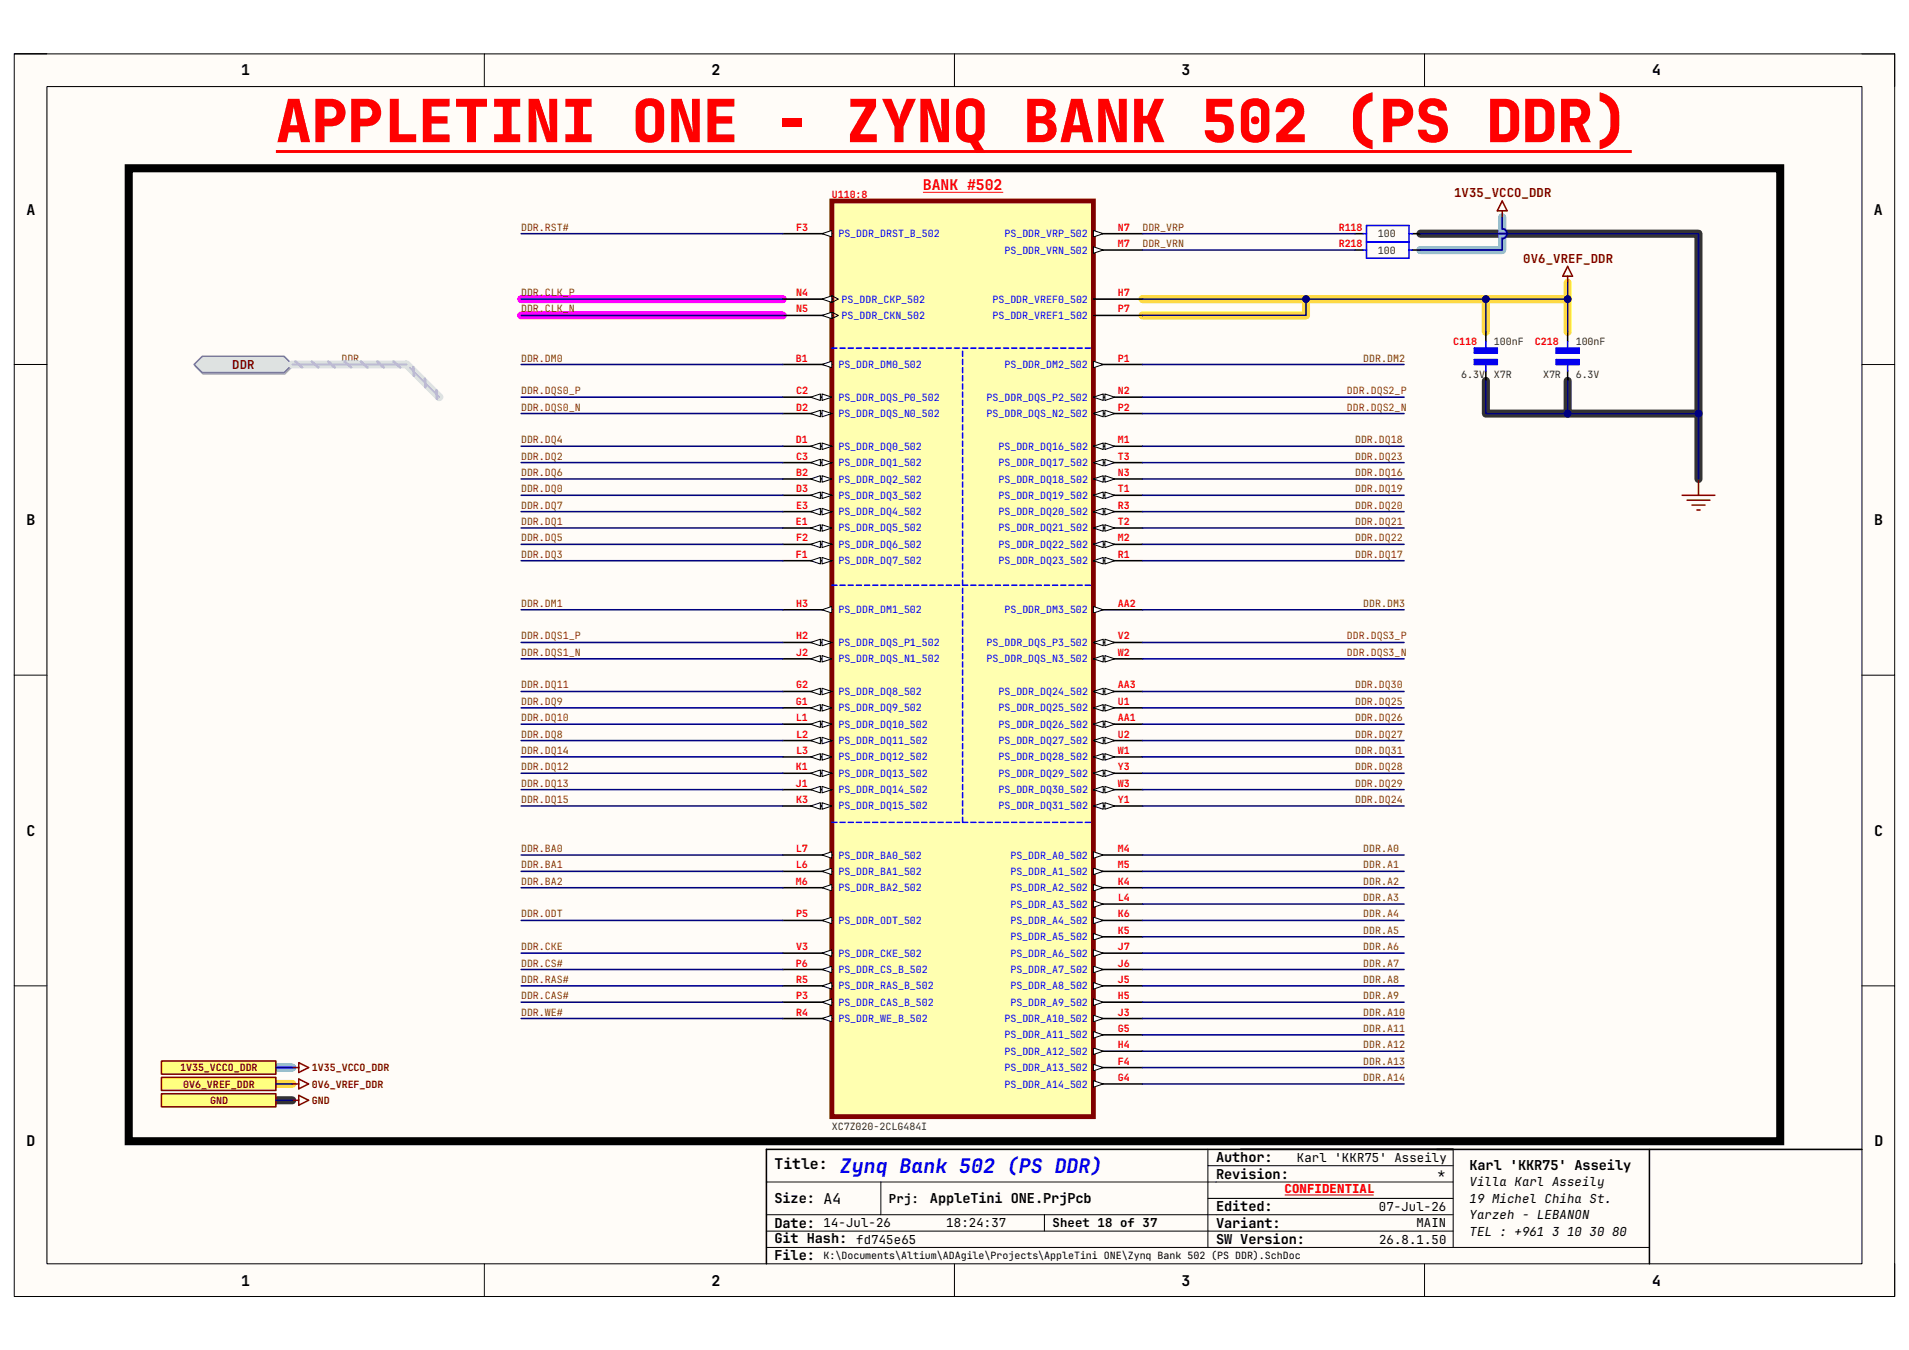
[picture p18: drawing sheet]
<svg xmlns="http://www.w3.org/2000/svg" width="420mm" height="297mm" viewBox="0 0 420 297" stroke-linecap="round" stroke-linejoin="round" font-family="sans-serif">
<defs><g id="words">
<text font-size="13.1" fill="#f00" x="60.7" y="31.3">APPLETINI ONE - ZYNQ BANK 502 (PS DDR)</text>
<text font-size="4.4" fill="#00f" x="184.8" y="258">Zynq Bank 502 (PS DDR)</text>
<g font-size="3.3">
<text x="53" y="16.6">1</text>
<text x="156.5" y="16.6">2</text>
<text x="260" y="16.6">3</text>
<text x="363.5" y="16.6">4</text>
<text x="5.8" y="47.2">A</text>
<text x="412.3" y="47.2">A</text>
<text x="5.8" y="115.5">B</text>
<text x="412.3" y="115.5">B</text>
<text x="5.8" y="183.9">C</text>
<text x="412.3" y="183.9">C</text>
<text x="5.8" y="252.2">D</text>
<text x="170.4" y="257.3">Title:</text>
<text x="412.4" y="252.2">D</text>
<text x="53" y="282.8">1</text>
<text x="156.5" y="282.8">2</text>
<text x="260" y="282.8">3</text>
<text x="363.5" y="282.8">4</text>
</g>
<text font-size="3.3" fill="#f00" x="203" y="41.8">BANK #502</text>
<g font-size="3">
<text x="267.5" y="255.7">Author:</text>
<text x="323.3" y="257.3">Karl 'KKR75' Asseily</text>
<text x="267.5" y="259.3">Revision:</text>
<text x="170.4" y="264.7">Size: A4</text>
<text x="204.6" y="264.7">AppleTini ONE.PrjPcb</text>
<text x="267.5" y="266.5">Edited:</text>
<text x="170.4" y="270.1">Date: 14-Jul-26</text>
<text x="170.4" y="273.6">Git Hash:</text>
<text x="267.5" y="273.7">SW Version:</text>
<text x="267.5" y="270.1">Variant:</text>
<text x="170.4" y="277.2">File:</text>
</g>
<g font-size="2.7" fill="#800000">
<text x="319.9" y="43.4">1V35_VCCO_DDR</text>
<text x="335.1" y="57.8">0V6_VREF_DDR</text>
<text x="51.1" y="81.2">DDR</text>
</g>
<g font-size="2.7">
<text x="285.3" y="255.7">Karl 'KKR75' Asseily</text>
<text x="316.4" y="259.2">*</text>
<text x="323.3" y="261">Villa Karl Asseily</text>
<text x="195.6" y="264.6">Prj:</text>
<text x="303.4" y="266.4">07-Jul-26</text>
<text x="323.3" y="264.6">19 Michel Chiha St.</text>
<text x="323.3" y="268.2">Yarzeh - LEBANON</text>
<text x="188.4" y="273.6">fd745e65</text>
<text x="208.2" y="270">18:24:37</text>
<text x="231.6" y="270">Sheet 18 of 37</text>
<text x="303.4" y="273.6">26.8.1.50</text>
<text x="311.6" y="270">MAIN</text>
<text x="323.3" y="271.8">TEL : +961 3 10 30 80</text>
</g>
<text font-size="2.7" fill="#f00" x="282.6" y="262.5">CONFIDENTIAL</text>
<g font-size="2.2" fill="#f00">
<text x="183" y="43.6">U110:8</text>
<text x="175.1" y="50.8">F3</text>
<text x="246" y="50.8">N7</text>
<text x="294.5" y="50.8">R118</text>
<text x="246" y="54.4">M7</text>
<text x="294.5" y="54.4">R218</text>
<text x="175.2" y="65.2">N4</text>
<text x="246" y="65.2">H7</text>
<text x="175.1" y="68.7">N5</text>
<text x="246" y="68.7">P7</text>
<text x="319.7" y="75.9">C118</text>
<text x="337.7" y="75.9">C218</text>
<text x="175.1" y="79.5">B1</text>
<text x="246" y="79.5">P1</text>
<text x="175.1" y="86.7">C2</text>
<text x="246" y="86.7">N2</text>
<text x="175.1" y="90.3">D2</text>
<text x="246" y="90.3">P2</text>
<text x="175.1" y="97.5">D1</text>
<text x="175.1" y="101.1">C3</text>
<text x="246" y="97.5">M1</text>
<text x="246" y="101.1">T3</text>
<text x="175.1" y="104.7">B2</text>
<text x="246" y="104.7">N3</text>
<text x="175.1" y="108.3">D3</text>
<text x="175.1" y="111.9">E3</text>
<text x="246" y="108.3">T1</text>
<text x="246" y="111.9">R3</text>
<text x="175.1" y="115.5">E1</text>
<text x="175.1" y="119.1">F2</text>
<text x="246" y="115.5">T2</text>
<text x="246" y="119.1">M2</text>
<text x="175.1" y="122.7">F1</text>
<text x="246" y="122.7">R1</text>
<text x="175.1" y="133.5">H3</text>
<text x="246" y="133.5">AA2</text>
<text x="175.1" y="140.7">H2</text>
<text x="246" y="140.7">V2</text>
<text x="175.1" y="144.3">J2</text>
<text x="246" y="144.3">W2</text>
<text x="175.1" y="155.1">G1</text>
<text x="175.1" y="151.5">G2</text>
<text x="246" y="151.5">AA3</text>
<text x="246" y="155.1">U1</text>
<text x="175.1" y="158.7">L1</text>
<text x="246" y="158.7">AA1</text>
<text x="175.1" y="162.3">L2</text>
<text x="175.1" y="165.9">L3</text>
<text x="246" y="162.3">U2</text>
<text x="246" y="165.9">W1</text>
<text x="175.1" y="173.1">J1</text>
<text x="175.1" y="169.5">K1</text>
<text x="246" y="169.5">Y3</text>
<text x="246" y="173.1">W3</text>
<text x="175.1" y="176.7">K3</text>
<text x="246" y="176.7">Y1</text>
<text x="175.1" y="187.5">L7</text>
<text x="175.1" y="191.1">L6</text>
<text x="246" y="187.5">M4</text>
<text x="246" y="191.1">M5</text>
<text x="175.1" y="194.6">M6</text>
<text x="246" y="194.6">K4</text>
<text x="175.1" y="201.8">P5</text>
<text x="246" y="198.2">L4</text>
<text x="246" y="201.8">K6</text>
<text x="175.1" y="209">V3</text>
<text x="246" y="205.4">K5</text>
<text x="246" y="209">J7</text>
<text x="175.1" y="212.6">P6</text>
<text x="246" y="212.6">J6</text>
<text x="175.1" y="216.2">R5</text>
<text x="175.1" y="219.8">P3</text>
<text x="246" y="216.2">J5</text>
<text x="246" y="219.8">H5</text>
<text x="175.2" y="223.4">R4</text>
<text x="246" y="223.4">J3</text>
<text x="246" y="227">G5</text>
<text x="246" y="230.6">H4</text>
<text x="246" y="234.2">F4</text>
<text x="246" y="237.8">G4</text>
</g>
<g font-size="2.2" fill="#783f04">
<text x="114.6" y="50.8">DDR.RST#</text>
<text x="251.3" y="50.8">DDR_VRP</text>
<text x="251.3" y="54.4">DDR_VRN</text>
<text x="114.6" y="65.2">DDR.CLK_P</text>
<text x="114.6" y="68.7">DDR.CLK_N</text>
<text x="75.1" y="79.5">DDR</text>
<text x="114.6" y="79.5">DDR.DM0</text>
<text x="299.9" y="79.5">DDR.DM2</text>
<text x="114.6" y="86.7">DDR.DQS0_P</text>
<text x="296.3" y="86.7">DDR.DQS2_P</text>
<text x="114.6" y="90.3">DDR.DQS0_N</text>
<text x="296.3" y="90.3">DDR.DQS2_N</text>
<text x="114.6" y="101.1">DDR.DQ2</text>
<text x="114.6" y="97.5">DDR.DQ4</text>
<text x="298.1" y="97.5">DDR.DQ18</text>
<text x="298.1" y="101.1">DDR.DQ23</text>
<text x="114.6" y="104.7">DDR.DQ6</text>
<text x="298.1" y="104.7">DDR.DQ16</text>
<text x="114.6" y="108.3">DDR.DQ0</text>
<text x="114.6" y="111.9">DDR.DQ7</text>
<text x="298.1" y="108.3">DDR.DQ19</text>
<text x="298.1" y="111.9">DDR.DQ20</text>
<text x="114.6" y="115.5">DDR.DQ1</text>
<text x="114.6" y="119.1">DDR.DQ5</text>
<text x="298.1" y="115.5">DDR.DQ21</text>
<text x="298.1" y="119.1">DDR.DQ22</text>
<text x="114.6" y="122.7">DDR.DQ3</text>
<text x="298.1" y="122.7">DDR.DQ17</text>
<text x="114.6" y="133.5">DDR.DM1</text>
<text x="299.9" y="133.5">DDR.DM3</text>
<text x="114.6" y="140.7">DDR.DQS1_P</text>
<text x="296.3" y="140.7">DDR.DQS3_P</text>
<text x="114.6" y="144.3">DDR.DQS1_N</text>
<text x="296.3" y="144.3">DDR.DQS3_N</text>
<text x="114.6" y="155.1">DDR.DQ9</text>
<text x="114.6" y="151.5">DDR.DQ11</text>
<text x="298.1" y="155.1">DDR.DQ25</text>
<text x="298.1" y="151.5">DDR.DQ30</text>
<text x="114.6" y="158.7">DDR.DQ10</text>
<text x="298.1" y="158.7">DDR.DQ26</text>
<text x="114.6" y="162.3">DDR.DQ8</text>
<text x="114.6" y="165.9">DDR.DQ14</text>
<text x="298.1" y="162.3">DDR.DQ27</text>
<text x="298.1" y="165.9">DDR.DQ31</text>
<text x="114.6" y="169.5">DDR.DQ12</text>
<text x="114.6" y="173.1">DDR.DQ13</text>
<text x="298.1" y="169.5">DDR.DQ28</text>
<text x="298.1" y="173.1">DDR.DQ29</text>
<text x="114.6" y="176.7">DDR.DQ15</text>
<text x="298.1" y="176.7">DDR.DQ24</text>
<text x="114.6" y="187.5">DDR.BA0</text>
<text x="114.6" y="191.1">DDR.BA1</text>
<text x="299.9" y="187.5">DDR.A0</text>
<text x="299.9" y="191.1">DDR.A1</text>
<text x="114.6" y="194.6">DDR.BA2</text>
<text x="299.9" y="194.6">DDR.A2</text>
<text x="114.6" y="201.8">DDR.ODT</text>
<text x="299.9" y="198.2">DDR.A3</text>
<text x="299.9" y="201.8">DDR.A4</text>
<text x="114.6" y="209">DDR.CKE</text>
<text x="299.9" y="205.4">DDR.A5</text>
<text x="299.9" y="209">DDR.A6</text>
<text x="114.6" y="212.6">DDR.CS#</text>
<text x="299.9" y="212.6">DDR.A7</text>
<text x="114.6" y="216.2">DDR.RAS#</text>
<text x="114.6" y="219.8">DDR.CAS#</text>
<text x="299.9" y="216.2">DDR.A8</text>
<text x="299.9" y="219.8">DDR.A9</text>
<text x="114.6" y="223.4">DDR.WE#</text>
<text x="299.9" y="223.4">DDR.A10</text>
<text x="299.9" y="227">DDR.A11</text>
<text x="299.9" y="230.6">DDR.A12</text>
<text x="299.9" y="234.2">DDR.A13</text>
<text x="299.9" y="237.8">DDR.A14</text>
</g>
<g font-size="2.2" fill="#00f">
<text x="184.4" y="52.2">PS_DDR_DRST_B_502</text>
<text x="221" y="52.2">PS_DDR_VRP_502</text>
<text x="221" y="55.8">PS_DDR_VRN_502</text>
<text x="185.2" y="66.6">PS_DDR_CKP_502</text>
<text x="185.2" y="70.2">PS_DDR_CKN_502</text>
<text x="218.4" y="66.6">PS_DDR_VREF0_502</text>
<text x="218.4" y="70.2">PS_DDR_VREF1_502</text>
<text x="184.4" y="81">PS_DDR_DM0_502</text>
<text x="221" y="81">PS_DDR_DM2_502</text>
<text x="184.4" y="88.2">PS_DDR_DQS_P0_502</text>
<text x="217" y="88.2">PS_DDR_DQS_P2_502</text>
<text x="184.4" y="91.8">PS_DDR_DQS_N0_502</text>
<text x="217" y="91.8">PS_DDR_DQS_N2_502</text>
<text x="184.4" y="99">PS_DDR_DQ0_502</text>
<text x="219.7" y="99">PS_DDR_DQ16_502</text>
<text x="184.4" y="102.6">PS_DDR_DQ1_502</text>
<text x="184.4" y="106.2">PS_DDR_DQ2_502</text>
<text x="219.7" y="102.6">PS_DDR_DQ17_502</text>
<text x="219.7" y="106.2">PS_DDR_DQ18_502</text>
<text x="184.4" y="109.8">PS_DDR_DQ3_502</text>
<text x="184.4" y="113.4">PS_DDR_DQ4_502</text>
<text x="219.7" y="109.8">PS_DDR_DQ19_502</text>
<text x="219.7" y="113.4">PS_DDR_DQ20_502</text>
<text x="184.4" y="116.9">PS_DDR_DQ5_502</text>
<text x="219.7" y="116.9">PS_DDR_DQ21_502</text>
<text x="184.4" y="120.5">PS_DDR_DQ6_502</text>
<text x="184.4" y="124.1">PS_DDR_DQ7_502</text>
<text x="219.7" y="120.5">PS_DDR_DQ22_502</text>
<text x="219.7" y="124.1">PS_DDR_DQ23_502</text>
<text x="184.4" y="134.9">PS_DDR_DM1_502</text>
<text x="221" y="134.9">PS_DDR_DM3_502</text>
<text x="184.4" y="142.1">PS_DDR_DQS_P1_502</text>
<text x="217" y="142.1">PS_DDR_DQS_P3_502</text>
<text x="184.4" y="145.7">PS_DDR_DQS_N1_502</text>
<text x="217" y="145.7">PS_DDR_DQS_N3_502</text>
<text x="184.4" y="152.9">PS_DDR_DQ8_502</text>
<text x="219.7" y="152.9">PS_DDR_DQ24_502</text>
<text x="184.4" y="156.5">PS_DDR_DQ9_502</text>
<text x="184.4" y="160.1">PS_DDR_DQ10_502</text>
<text x="219.7" y="156.5">PS_DDR_DQ25_502</text>
<text x="219.7" y="160.1">PS_DDR_DQ26_502</text>
<text x="184.4" y="163.7">PS_DDR_DQ11_502</text>
<text x="184.4" y="167.3">PS_DDR_DQ12_502</text>
<text x="219.7" y="163.7">PS_DDR_DQ27_502</text>
<text x="219.7" y="167.3">PS_DDR_DQ28_502</text>
<text x="184.4" y="170.9">PS_DDR_DQ13_502</text>
<text x="219.7" y="170.9">PS_DDR_DQ29_502</text>
<text x="184.4" y="174.5">PS_DDR_DQ14_502</text>
<text x="184.4" y="178.1">PS_DDR_DQ15_502</text>
<text x="219.7" y="174.5">PS_DDR_DQ30_502</text>
<text x="219.7" y="178.1">PS_DDR_DQ31_502</text>
<text x="184.4" y="188.9">PS_DDR_BA0_502</text>
<text x="222.3" y="188.9">PS_DDR_A0_502</text>
<text x="184.4" y="192.5">PS_DDR_BA1_502</text>
<text x="184.4" y="196.1">PS_DDR_BA2_502</text>
<text x="222.3" y="192.5">PS_DDR_A1_502</text>
<text x="222.3" y="196.1">PS_DDR_A2_502</text>
<text x="184.4" y="203.3">PS_DDR_ODT_502</text>
<text x="222.3" y="199.7">PS_DDR_A3_502</text>
<text x="222.3" y="203.3">PS_DDR_A4_502</text>
<text x="222.3" y="206.9">PS_DDR_A5_502</text>
<text x="184.4" y="210.5">PS_DDR_CKE_502</text>
<text x="184.4" y="214.1">PS_DDR_CS_B_502</text>
<text x="222.3" y="210.5">PS_DDR_A6_502</text>
<text x="222.3" y="214.1">PS_DDR_A7_502</text>
<text x="184.4" y="217.7">PS_DDR_RAS_B_502</text>
<text x="184.4" y="221.3">PS_DDR_CAS_B_502</text>
<text x="222.3" y="217.7">PS_DDR_A8_502</text>
<text x="222.3" y="221.3">PS_DDR_A9_502</text>
<text x="184.4" y="224.9">PS_DDR_WE_B_502</text>
<text x="221" y="224.9">PS_DDR_A10_502</text>
<text x="221" y="228.5">PS_DDR_A11_502</text>
<text x="221" y="232.1">PS_DDR_A12_502</text>
<text x="221" y="235.7">PS_DDR_A13_502</text>
<text x="221" y="239.3">PS_DDR_A14_502</text>
</g>
<g font-size="2.2" fill="#274e13">
<text x="303.1" y="52.2">100</text>
<text x="303.1" y="55.8">100</text>
<text x="328.7" y="75.9">100nF</text>
<text x="346.7" y="75.9">100nF</text>
<text x="321.5" y="83.1">6.3V</text>
<text x="328.7" y="83.1">X7R</text>
<text x="339.5" y="83.1">X7R</text>
<text x="346.7" y="83.1">6.3V</text>
<text x="183" y="248.6">XC7Z020-2CLG484I</text>
</g>
<g font-size="2.2" fill="#800000">
<text x="39.6" y="235.7">1V35_VCCO_DDR</text>
<text x="40.3" y="239.3">0V6_VREF_DDR</text>
<text x="68.6" y="239.3">0V6_VREF_DDR</text>
<text x="68.6" y="235.7">1V35_VCCO_DDR</text>
<text x="46.2" y="242.9">GND</text>
<text x="68.6" y="242.9">GND</text>
</g>
<text font-size="2.2" x="181.2" y="277">K:\Documents\Altium\ADAgile\Projects\AppleTini ONE\Zynq Bank 502 (PS DDR).SchDoc</text>
</g></defs>
<path d="M3.1 11.9h413.7v273.3h-413.7z" fill-rule="evenodd" fill="#fffcf8"/>
<path d="M3.1 11.9h413.7v273.3h-413.7z" fill="none" stroke="#000" stroke-width=".22"/>
<path d="M10.3 19h399.3v259h-399.3z" fill-rule="evenodd" fill="#fffcf8"/>
<g fill="none" stroke="#000" stroke-width=".22">
<path d="M3.1 11.8h7.2M10.3 19h399.3v259h-399.3zM106.6 11.8v7.2M210 11.8v7.2M313.4 11.8v7.2M409.6 11.9h7.2v7.1M3.1 80.2h7.2M409.6 80.2h7.2M3.1 148.5h7.2M409.6 148.5h7.2M3.1 216.9h7.2M409.6 216.9h7.2"/>
<path d="M265.7 256.5h54M265.7 252.9v21.5M319.7 252.9v21.5M106.6 278v7.2M168.6 260.1h151.1M168.6 270.8h151.1M168.6 267.3h151.1M168.6 274.4h194.3M193.8 260.1v7.2M210 278v7.2M229.8 267.3v3.5M265.7 263.7h54"/>
<path d="M313.4 278v7.2M416.8 278v7.2"/>
</g>
<path d="M251.4 65.8h35.9v3.6h-35.9M326.9 65.8v7.2M344.9 62.2v3.6h-57.6M344.9 65.8v7.2M60.7 238.5h3.6" fill="none" stroke="#fd3" stroke-width="1.8"/>
<path d="M312.5 51.4h61.2v54M326.9 83.8v7.2h46.8M344.9 83.8v7.2M60.7 242.1h3.6" fill="none" stroke="#333" stroke-width="1.8"/>
<path d="M114.7 69.4h57.5M114.7 65.8h57.5" fill="none" stroke="#f0f" stroke-width="1.8"/>
<path d="M330.5 47.8v7.2h-18M60.7 234.9h3.6" fill="none" stroke="#2cf" stroke-width="1.8"/>
<path d="M316.1 252.9h93.5M319.7 252.9h-151.1v25.1M362.9 252.9v25.1" fill="none" stroke="#000" stroke-width=".34"/>
<path d="M282.6 262.9h19.6" fill="none" stroke="#f00" stroke-width=".22"/>
<path d="M60.7 33.3h298.3" fill="none" stroke="#f00" stroke-width=".64" stroke-linecap="butt"/>
<path d="M28.3 37h363.3v214.1h-363.3z" fill="none" stroke="#000" stroke-width="1.8"/>
<path d="M183 44.2h57.6v201.5h-57.6z" fill-rule="evenodd" fill="#ffffb0"/>
<path d="M183 44.2h57.6v201.5h-57.6z" fill="none" stroke="#800000" stroke-width="1.1"/>
<path d="M172.2 51.4h10.8" fill="none" stroke="#000" stroke-width=".34"/>
<path d="M180.8 51.4l2.2-.7v1.4z" fill="#f8fcff"/>
<path d="M180.8 51.4l2.2-.7v1.4z" fill="none" stroke="#000" stroke-width=".22"/>
<path d="M203.1 42.3h17.6" fill="none" stroke="#f00" stroke-width=".22"/>
<path d="M172.2 202.5h10.8" fill="none" stroke="#000" stroke-width=".34"/>
<path d="M180.8 202.5l2.2-.7v1.4z" fill="#f8fcff"/>
<path d="M180.8 202.5l2.2-.7v1.4z" fill="none" stroke="#000" stroke-width=".22"/>
<path d="M172.2 65.8h10.8" fill="none" stroke="#000" stroke-width=".34"/>
<path d="M180.8 65.8l2.2-.7v1.4z" fill="#f8fcff"/>
<path d="M180.8 65.8l2.2-.7v1.4zM183 65.1l1.4 .7-1.4 .7" fill="none" stroke="#000" stroke-width=".22"/>
<path d="M172.2 69.4h10.8" fill="none" stroke="#000" stroke-width=".34"/>
<path d="M180.8 69.4l2.2-.7v1.4z" fill="#f8fcff"/>
<path d="M180.8 69.4l2.2-.7v1.4zM183 68.7l1.4 .7-1.4 .7" fill="none" stroke="#000" stroke-width=".22"/>
<path d="M240.6 51.4h10.8" fill="none" stroke="#000" stroke-width=".34"/>
<path d="M240.6 50.7l2.1 .7-2.1 .7z" fill="#f8fcff"/>
<path d="M240.6 50.7l2.1 .7-2.1 .7z" fill="none" stroke="#000" stroke-width=".22"/>
<path d="M240.6 55h10.8" fill="none" stroke="#000" stroke-width=".34"/>
<path d="M240.6 54.3l2.1 .7-2.1 .7z" fill="#f8fcff"/>
<path d="M240.6 54.3l2.1 .7-2.1 .7z" fill="none" stroke="#000" stroke-width=".22"/>
<path d="M240.6 65.8h10.8M240.6 69.4h10.8M172.2 209.7h10.8" fill="none" stroke="#000" stroke-width=".34"/>
<path d="M180.8 209.7l2.2-.7v1.4z" fill="#f8fcff"/>
<path d="M180.8 209.7l2.2-.7v1.4z" fill="none" stroke="#000" stroke-width=".22"/>
<path d="M172.2 213.3h10.8" fill="none" stroke="#000" stroke-width=".34"/>
<path d="M180.8 213.3l2.2-.7v1.4z" fill="#f8fcff"/>
<path d="M180.8 213.3l2.2-.7v1.4z" fill="none" stroke="#000" stroke-width=".22"/>
<path d="M172.2 216.9h10.8" fill="none" stroke="#000" stroke-width=".34"/>
<path d="M180.8 216.9l2.2-.7v1.4z" fill="#f8fcff"/>
<path d="M180.8 216.9l2.2-.7v1.4z" fill="none" stroke="#000" stroke-width=".22"/>
<path d="M172.2 220.5h10.8" fill="none" stroke="#000" stroke-width=".34"/>
<path d="M180.8 220.5l2.2-.7v1.4z" fill="#f8fcff"/>
<path d="M180.8 220.5l2.2-.7v1.4z" fill="none" stroke="#000" stroke-width=".22"/>
<path d="M172.2 224.1h10.8" fill="none" stroke="#000" stroke-width=".34"/>
<path d="M180.8 224.1l2.2-.7v1.4z" fill="#f8fcff"/>
<path d="M180.8 224.1l2.2-.7v1.4z" fill="none" stroke="#000" stroke-width=".22"/>
<path d="M172.2 188.1h10.8" fill="none" stroke="#000" stroke-width=".34"/>
<path d="M180.8 188.1l2.2-.7v1.4z" fill="#f8fcff"/>
<path d="M180.8 188.1l2.2-.7v1.4z" fill="none" stroke="#000" stroke-width=".22"/>
<path d="M172.2 191.7h10.8" fill="none" stroke="#000" stroke-width=".34"/>
<path d="M180.8 191.7l2.2-.7v1.4z" fill="#f8fcff"/>
<path d="M180.8 191.7l2.2-.7v1.4z" fill="none" stroke="#000" stroke-width=".22"/>
<path d="M172.2 195.3h10.8" fill="none" stroke="#000" stroke-width=".34"/>
<path d="M180.8 195.3l2.2-.7v1.4z" fill="#f8fcff"/>
<path d="M180.8 195.3l2.2-.7v1.4z" fill="none" stroke="#000" stroke-width=".22"/>
<path d="M240.6 188.1h10.8" fill="none" stroke="#000" stroke-width=".34"/>
<path d="M240.6 187.4l2.1 .7-2.1 .7z" fill="#f8fcff"/>
<path d="M240.6 187.4l2.1 .7-2.1 .7z" fill="none" stroke="#000" stroke-width=".22"/>
<path d="M240.6 191.7h10.8" fill="none" stroke="#000" stroke-width=".34"/>
<path d="M240.6 191l2.1 .7-2.1 .7z" fill="#f8fcff"/>
<path d="M240.6 191l2.1 .7-2.1 .7z" fill="none" stroke="#000" stroke-width=".22"/>
<path d="M240.6 195.3h10.8" fill="none" stroke="#000" stroke-width=".34"/>
<path d="M240.6 194.6l2.1 .7-2.1 .7z" fill="#f8fcff"/>
<path d="M240.6 194.6l2.1 .7-2.1 .7z" fill="none" stroke="#000" stroke-width=".22"/>
<path d="M240.6 198.9h10.8" fill="none" stroke="#000" stroke-width=".34"/>
<path d="M240.6 198.2l2.1 .7-2.1 .7z" fill="#f8fcff"/>
<path d="M240.6 198.2l2.1 .7-2.1 .7z" fill="none" stroke="#000" stroke-width=".22"/>
<path d="M240.6 202.5h10.8" fill="none" stroke="#000" stroke-width=".34"/>
<path d="M240.6 201.8l2.1 .7-2.1 .7z" fill="#f8fcff"/>
<path d="M240.6 201.8l2.1 .7-2.1 .7z" fill="none" stroke="#000" stroke-width=".22"/>
<path d="M240.6 206.1h10.8" fill="none" stroke="#000" stroke-width=".34"/>
<path d="M240.6 205.4l2.1 .7-2.1 .7z" fill="#f8fcff"/>
<path d="M240.6 205.4l2.1 .7-2.1 .7z" fill="none" stroke="#000" stroke-width=".22"/>
<path d="M240.6 209.7h10.8" fill="none" stroke="#000" stroke-width=".34"/>
<path d="M240.6 209l2.1 .7-2.1 .7z" fill="#f8fcff"/>
<path d="M240.6 209l2.1 .7-2.1 .7z" fill="none" stroke="#000" stroke-width=".22"/>
<path d="M240.6 213.3h10.8" fill="none" stroke="#000" stroke-width=".34"/>
<path d="M240.6 212.6l2.1 .7-2.1 .7z" fill="#f8fcff"/>
<path d="M240.6 212.6l2.1 .7-2.1 .7z" fill="none" stroke="#000" stroke-width=".22"/>
<path d="M240.6 216.9h10.8" fill="none" stroke="#000" stroke-width=".34"/>
<path d="M240.6 216.2l2.1 .7-2.1 .7z" fill="#f8fcff"/>
<path d="M240.6 216.2l2.1 .7-2.1 .7z" fill="none" stroke="#000" stroke-width=".22"/>
<path d="M240.6 220.5h10.8" fill="none" stroke="#000" stroke-width=".34"/>
<path d="M240.6 219.8l2.1 .7-2.1 .7z" fill="#f8fcff"/>
<path d="M240.6 219.8l2.1 .7-2.1 .7z" fill="none" stroke="#000" stroke-width=".22"/>
<path d="M240.6 224.1h10.8" fill="none" stroke="#000" stroke-width=".34"/>
<path d="M240.6 223.4l2.1 .7-2.1 .7z" fill="#f8fcff"/>
<path d="M240.6 223.4l2.1 .7-2.1 .7z" fill="none" stroke="#000" stroke-width=".22"/>
<path d="M240.6 227.7h10.8" fill="none" stroke="#000" stroke-width=".34"/>
<path d="M240.6 227l2.1 .7-2.1 .7z" fill="#f8fcff"/>
<path d="M240.6 227l2.1 .7-2.1 .7z" fill="none" stroke="#000" stroke-width=".22"/>
<path d="M240.6 231.3h10.8" fill="none" stroke="#000" stroke-width=".34"/>
<path d="M240.6 230.6l2.1 .7-2.1 .7z" fill="#f8fcff"/>
<path d="M240.6 230.6l2.1 .7-2.1 .7z" fill="none" stroke="#000" stroke-width=".22"/>
<path d="M240.6 234.9h10.8" fill="none" stroke="#000" stroke-width=".34"/>
<path d="M240.6 234.2l2.1 .7-2.1 .7z" fill="#f8fcff"/>
<path d="M240.6 234.2l2.1 .7-2.1 .7z" fill="none" stroke="#000" stroke-width=".22"/>
<path d="M240.6 238.5h10.8" fill="none" stroke="#000" stroke-width=".34"/>
<path d="M240.6 237.8l2.1 .7-2.1 .7z" fill="#f8fcff"/>
<path d="M240.6 237.8l2.1 .7-2.1 .7z" fill="none" stroke="#000" stroke-width=".22"/>
<path d="M172.2 80.2h10.8" fill="none" stroke="#000" stroke-width=".34"/>
<path d="M180.8 80.2l2.2-.7v1.4z" fill="#f8fcff"/>
<path d="M180.8 80.2l2.2-.7v1.4z" fill="none" stroke="#000" stroke-width=".22"/>
<path d="M172.2 134.2h10.8" fill="none" stroke="#000" stroke-width=".34"/>
<path d="M180.8 134.2l2.2-.8v1.5z" fill="#f8fcff"/>
<path d="M180.8 134.2l2.2-.8v1.5z" fill="none" stroke="#000" stroke-width=".22"/>
<path d="M240.6 80.2h10.8" fill="none" stroke="#000" stroke-width=".34"/>
<path d="M240.6 79.5l2.1 .7-2.1 .7z" fill="#f8fcff"/>
<path d="M240.6 79.5l2.1 .7-2.1 .7z" fill="none" stroke="#000" stroke-width=".22"/>
<path d="M240.6 134.2h10.8" fill="none" stroke="#000" stroke-width=".34"/>
<path d="M240.6 133.4l2.1 .8-2.1 .7z" fill="#f8fcff"/>
<path d="M240.6 133.4l2.1 .8-2.1 .7z" fill="none" stroke="#000" stroke-width=".22"/>
<path d="M172.2 87.4h10.8" fill="none" stroke="#000" stroke-width=".34"/>
<path d="M180.8 86.7l2.2 .7-2.2 .7z" fill="#f8fcff"/>
<path d="M180.8 86.7l2.2 .7-2.2 .7z" fill="none" stroke="#000" stroke-width=".22"/>
<path d="M178.3 87.4l2.2-.7v1.4z" fill="#f8fcff"/>
<path d="M178.3 87.4l2.2-.7v1.4z" fill="none" stroke="#000" stroke-width=".22"/>
<path d="M172.2 91h10.8" fill="none" stroke="#000" stroke-width=".34"/>
<path d="M180.8 90.3l2.2 .7-2.2 .7z" fill="#f8fcff"/>
<path d="M180.8 90.3l2.2 .7-2.2 .7z" fill="none" stroke="#000" stroke-width=".22"/>
<path d="M178.3 91l2.2-.7v1.4z" fill="#f8fcff"/>
<path d="M178.3 91l2.2-.7v1.4z" fill="none" stroke="#000" stroke-width=".22"/>
<path d="M172.2 98.2h10.8" fill="none" stroke="#000" stroke-width=".34"/>
<path d="M180.8 97.5l2.2 .7-2.2 .7z" fill="#f8fcff"/>
<path d="M180.8 97.5l2.2 .7-2.2 .7z" fill="none" stroke="#000" stroke-width=".22"/>
<path d="M178.3 98.2l2.2-.7v1.4z" fill="#f8fcff"/>
<path d="M178.3 98.2l2.2-.7v1.4z" fill="none" stroke="#000" stroke-width=".22"/>
<path d="M172.2 101.8h10.8" fill="none" stroke="#000" stroke-width=".34"/>
<path d="M180.8 101.1l2.2 .7-2.2 .7z" fill="#f8fcff"/>
<path d="M180.8 101.1l2.2 .7-2.2 .7z" fill="none" stroke="#000" stroke-width=".22"/>
<path d="M178.3 101.8l2.2-.7v1.4z" fill="#f8fcff"/>
<path d="M178.3 101.8l2.2-.7v1.4z" fill="none" stroke="#000" stroke-width=".22"/>
<path d="M172.2 105.4h10.8" fill="none" stroke="#000" stroke-width=".34"/>
<path d="M180.8 104.7l2.2 .7-2.2 .7z" fill="#f8fcff"/>
<path d="M180.8 104.7l2.2 .7-2.2 .7z" fill="none" stroke="#000" stroke-width=".22"/>
<path d="M178.3 105.4l2.2-.7v1.4z" fill="#f8fcff"/>
<path d="M178.3 105.4l2.2-.7v1.4z" fill="none" stroke="#000" stroke-width=".22"/>
<path d="M172.2 109h10.8" fill="none" stroke="#000" stroke-width=".34"/>
<path d="M180.8 108.2l2.2 .8-2.2 .7z" fill="#f8fcff"/>
<path d="M180.8 108.2l2.2 .8-2.2 .7z" fill="none" stroke="#000" stroke-width=".22"/>
<path d="M178.3 109l2.2-.8v1.5z" fill="#f8fcff"/>
<path d="M178.3 109l2.2-.8v1.5z" fill="none" stroke="#000" stroke-width=".22"/>
<path d="M172.2 112.6h10.8" fill="none" stroke="#000" stroke-width=".34"/>
<path d="M180.8 111.8l2.2 .8-2.2 .7z" fill="#f8fcff"/>
<path d="M180.8 111.8l2.2 .8-2.2 .7z" fill="none" stroke="#000" stroke-width=".22"/>
<path d="M178.3 112.6l2.2-.8v1.5z" fill="#f8fcff"/>
<path d="M178.3 112.6l2.2-.8v1.5z" fill="none" stroke="#000" stroke-width=".22"/>
<path d="M172.2 116.2h10.8" fill="none" stroke="#000" stroke-width=".34"/>
<path d="M180.8 115.4l2.2 .8-2.2 .7z" fill="#f8fcff"/>
<path d="M180.8 115.4l2.2 .8-2.2 .7z" fill="none" stroke="#000" stroke-width=".22"/>
<path d="M178.3 116.2l2.2-.8v1.5z" fill="#f8fcff"/>
<path d="M178.3 116.2l2.2-.8v1.5z" fill="none" stroke="#000" stroke-width=".22"/>
<path d="M172.2 119.8h10.8" fill="none" stroke="#000" stroke-width=".34"/>
<path d="M180.8 119l2.2 .8-2.2 .7z" fill="#f8fcff"/>
<path d="M180.8 119l2.2 .8-2.2 .7z" fill="none" stroke="#000" stroke-width=".22"/>
<path d="M178.3 119.8l2.2-.8v1.5z" fill="#f8fcff"/>
<path d="M178.3 119.8l2.2-.8v1.5z" fill="none" stroke="#000" stroke-width=".22"/>
<path d="M172.2 123.4h10.8" fill="none" stroke="#000" stroke-width=".34"/>
<path d="M180.8 122.6l2.2 .8-2.2 .7z" fill="#f8fcff"/>
<path d="M180.8 122.6l2.2 .8-2.2 .7z" fill="none" stroke="#000" stroke-width=".22"/>
<path d="M178.3 123.4l2.2-.8v1.5z" fill="#f8fcff"/>
<path d="M178.3 123.4l2.2-.8v1.5z" fill="none" stroke="#000" stroke-width=".22"/>
<path d="M172.2 141.4h10.8" fill="none" stroke="#000" stroke-width=".34"/>
<path d="M180.8 140.6l2.2 .8-2.2 .7z" fill="#f8fcff"/>
<path d="M180.8 140.6l2.2 .8-2.2 .7z" fill="none" stroke="#000" stroke-width=".22"/>
<path d="M178.3 141.4l2.2-.8v1.5z" fill="#f8fcff"/>
<path d="M178.3 141.4l2.2-.8v1.5z" fill="none" stroke="#000" stroke-width=".22"/>
<path d="M172.2 144.9h10.8" fill="none" stroke="#000" stroke-width=".34"/>
<path d="M180.8 144.2l2.2 .7-2.2 .8z" fill="#f8fcff"/>
<path d="M180.8 144.2l2.2 .7-2.2 .8z" fill="none" stroke="#000" stroke-width=".22"/>
<path d="M178.3 144.9l2.2-.7v1.5z" fill="#f8fcff"/>
<path d="M178.3 144.9l2.2-.7v1.5z" fill="none" stroke="#000" stroke-width=".22"/>
<path d="M172.2 152.1h10.8" fill="none" stroke="#000" stroke-width=".34"/>
<path d="M180.8 151.4l2.2 .7-2.2 .8z" fill="#f8fcff"/>
<path d="M180.8 151.4l2.2 .7-2.2 .8z" fill="none" stroke="#000" stroke-width=".22"/>
<path d="M178.3 152.1l2.2-.7v1.5z" fill="#f8fcff"/>
<path d="M178.3 152.1l2.2-.7v1.5z" fill="none" stroke="#000" stroke-width=".22"/>
<path d="M172.2 155.7h10.8" fill="none" stroke="#000" stroke-width=".34"/>
<path d="M180.8 155l2.2 .7-2.2 .8z" fill="#f8fcff"/>
<path d="M180.8 155l2.2 .7-2.2 .8z" fill="none" stroke="#000" stroke-width=".22"/>
<path d="M178.3 155.7l2.2-.7v1.5z" fill="#f8fcff"/>
<path d="M178.3 155.7l2.2-.7v1.5z" fill="none" stroke="#000" stroke-width=".22"/>
<path d="M172.2 159.3h10.8" fill="none" stroke="#000" stroke-width=".34"/>
<path d="M180.8 158.6l2.2 .7-2.2 .8z" fill="#f8fcff"/>
<path d="M180.8 158.6l2.2 .7-2.2 .8z" fill="none" stroke="#000" stroke-width=".22"/>
<path d="M178.3 159.3l2.2-.7v1.5z" fill="#f8fcff"/>
<path d="M178.3 159.3l2.2-.7v1.5z" fill="none" stroke="#000" stroke-width=".22"/>
<path d="M172.2 162.9h10.8" fill="none" stroke="#000" stroke-width=".34"/>
<path d="M180.8 162.2l2.2 .7-2.2 .8z" fill="#f8fcff"/>
<path d="M180.8 162.2l2.2 .7-2.2 .8z" fill="none" stroke="#000" stroke-width=".22"/>
<path d="M178.3 162.9l2.2-.7v1.5z" fill="#f8fcff"/>
<path d="M178.3 162.9l2.2-.7v1.5z" fill="none" stroke="#000" stroke-width=".22"/>
<path d="M172.2 166.5h10.8" fill="none" stroke="#000" stroke-width=".34"/>
<path d="M180.8 165.8l2.2 .7-2.2 .7z" fill="#f8fcff"/>
<path d="M180.8 165.8l2.2 .7-2.2 .7z" fill="none" stroke="#000" stroke-width=".22"/>
<path d="M178.3 166.5l2.2-.7v1.4z" fill="#f8fcff"/>
<path d="M178.3 166.5l2.2-.7v1.4z" fill="none" stroke="#000" stroke-width=".22"/>
<path d="M172.2 173.7h10.8" fill="none" stroke="#000" stroke-width=".34"/>
<path d="M180.8 173l2.2 .7-2.2 .7z" fill="#f8fcff"/>
<path d="M180.8 173l2.2 .7-2.2 .7z" fill="none" stroke="#000" stroke-width=".22"/>
<path d="M178.3 173.7l2.2-.7v1.4z" fill="#f8fcff"/>
<path d="M178.3 173.7l2.2-.7v1.4z" fill="none" stroke="#000" stroke-width=".22"/>
<path d="M172.2 170.1h10.8" fill="none" stroke="#000" stroke-width=".34"/>
<path d="M180.8 169.4l2.2 .7-2.2 .7z" fill="#f8fcff"/>
<path d="M180.8 169.4l2.2 .7-2.2 .7z" fill="none" stroke="#000" stroke-width=".22"/>
<path d="M178.3 170.1l2.2-.7v1.4z" fill="#f8fcff"/>
<path d="M178.3 170.1l2.2-.7v1.4z" fill="none" stroke="#000" stroke-width=".22"/>
<path d="M172.2 177.3h10.8" fill="none" stroke="#000" stroke-width=".34"/>
<path d="M180.8 176.6l2.2 .7-2.2 .7z" fill="#f8fcff"/>
<path d="M180.8 176.6l2.2 .7-2.2 .7z" fill="none" stroke="#000" stroke-width=".22"/>
<path d="M178.3 177.3l2.2-.7v1.4z" fill="#f8fcff"/>
<path d="M178.3 177.3l2.2-.7v1.4z" fill="none" stroke="#000" stroke-width=".22"/>
<path d="M240.6 87.4h10.8" fill="none" stroke="#000" stroke-width=".34"/>
<path d="M240.6 87.4l2.1-.7v1.4z" fill="#f8fcff"/>
<path d="M240.6 87.4l2.1-.7v1.4z" fill="none" stroke="#000" stroke-width=".22"/>
<path d="M243.1 86.7l2.1 .7-2.1 .7z" fill="#f8fcff"/>
<path d="M243.1 86.7l2.1 .7-2.1 .7z" fill="none" stroke="#000" stroke-width=".22"/>
<path d="M240.6 91h10.8" fill="none" stroke="#000" stroke-width=".34"/>
<path d="M240.6 91l2.1-.7v1.4z" fill="#f8fcff"/>
<path d="M240.6 91l2.1-.7v1.4z" fill="none" stroke="#000" stroke-width=".22"/>
<path d="M243.1 90.3l2.1 .7-2.1 .7z" fill="#f8fcff"/>
<path d="M243.1 90.3l2.1 .7-2.1 .7z" fill="none" stroke="#000" stroke-width=".22"/>
<path d="M240.6 98.2h10.8" fill="none" stroke="#000" stroke-width=".34"/>
<path d="M240.6 98.2l2.1-.7v1.4z" fill="#f8fcff"/>
<path d="M240.6 98.2l2.1-.7v1.4z" fill="none" stroke="#000" stroke-width=".22"/>
<path d="M243.1 97.5l2.1 .7-2.1 .7z" fill="#f8fcff"/>
<path d="M243.1 97.5l2.1 .7-2.1 .7z" fill="none" stroke="#000" stroke-width=".22"/>
<path d="M240.6 101.8h10.8" fill="none" stroke="#000" stroke-width=".34"/>
<path d="M240.6 101.8l2.1-.7v1.4z" fill="#f8fcff"/>
<path d="M240.6 101.8l2.1-.7v1.4z" fill="none" stroke="#000" stroke-width=".22"/>
<path d="M243.1 101.1l2.1 .7-2.1 .7z" fill="#f8fcff"/>
<path d="M243.1 101.1l2.1 .7-2.1 .7z" fill="none" stroke="#000" stroke-width=".22"/>
<path d="M240.6 105.4h10.8" fill="none" stroke="#000" stroke-width=".34"/>
<path d="M240.6 105.4l2.1-.7v1.4z" fill="#f8fcff"/>
<path d="M240.6 105.4l2.1-.7v1.4z" fill="none" stroke="#000" stroke-width=".22"/>
<path d="M243.1 104.7l2.1 .7-2.1 .7z" fill="#f8fcff"/>
<path d="M243.1 104.7l2.1 .7-2.1 .7z" fill="none" stroke="#000" stroke-width=".22"/>
<path d="M240.6 109h10.8" fill="none" stroke="#000" stroke-width=".34"/>
<path d="M240.6 109l2.1-.8v1.5z" fill="#f8fcff"/>
<path d="M240.6 109l2.1-.8v1.5z" fill="none" stroke="#000" stroke-width=".22"/>
<path d="M243.1 108.2l2.1 .8-2.1 .7z" fill="#f8fcff"/>
<path d="M243.1 108.2l2.1 .8-2.1 .7z" fill="none" stroke="#000" stroke-width=".22"/>
<path d="M240.6 112.6h10.8" fill="none" stroke="#000" stroke-width=".34"/>
<path d="M240.6 112.6l2.1-.8v1.5z" fill="#f8fcff"/>
<path d="M240.6 112.6l2.1-.8v1.5z" fill="none" stroke="#000" stroke-width=".22"/>
<path d="M243.1 111.8l2.1 .8-2.1 .7z" fill="#f8fcff"/>
<path d="M243.1 111.8l2.1 .8-2.1 .7z" fill="none" stroke="#000" stroke-width=".22"/>
<path d="M240.6 116.2h10.8" fill="none" stroke="#000" stroke-width=".34"/>
<path d="M240.6 116.2l2.1-.8v1.5z" fill="#f8fcff"/>
<path d="M240.6 116.2l2.1-.8v1.5z" fill="none" stroke="#000" stroke-width=".22"/>
<path d="M243.1 115.4l2.1 .8-2.1 .7z" fill="#f8fcff"/>
<path d="M243.1 115.4l2.1 .8-2.1 .7z" fill="none" stroke="#000" stroke-width=".22"/>
<path d="M240.6 119.8h10.8" fill="none" stroke="#000" stroke-width=".34"/>
<path d="M240.6 119.8l2.1-.8v1.5z" fill="#f8fcff"/>
<path d="M240.6 119.8l2.1-.8v1.5z" fill="none" stroke="#000" stroke-width=".22"/>
<path d="M243.1 119l2.1 .8-2.1 .7z" fill="#f8fcff"/>
<path d="M243.1 119l2.1 .8-2.1 .7z" fill="none" stroke="#000" stroke-width=".22"/>
<path d="M240.6 123.4h10.8" fill="none" stroke="#000" stroke-width=".34"/>
<path d="M240.6 123.4l2.1-.8v1.5z" fill="#f8fcff"/>
<path d="M240.6 123.4l2.1-.8v1.5z" fill="none" stroke="#000" stroke-width=".22"/>
<path d="M243.1 122.6l2.1 .8-2.1 .7z" fill="#f8fcff"/>
<path d="M243.1 122.6l2.1 .8-2.1 .7z" fill="none" stroke="#000" stroke-width=".22"/>
<path d="M240.6 141.4h10.8" fill="none" stroke="#000" stroke-width=".34"/>
<path d="M240.6 141.4l2.1-.8v1.5z" fill="#f8fcff"/>
<path d="M240.6 141.4l2.1-.8v1.5z" fill="none" stroke="#000" stroke-width=".22"/>
<path d="M243.1 140.6l2.1 .8-2.1 .7z" fill="#f8fcff"/>
<path d="M243.1 140.6l2.1 .8-2.1 .7z" fill="none" stroke="#000" stroke-width=".22"/>
<path d="M240.6 144.9h10.8" fill="none" stroke="#000" stroke-width=".34"/>
<path d="M240.6 144.9l2.1-.7v1.5z" fill="#f8fcff"/>
<path d="M240.6 144.9l2.1-.7v1.5z" fill="none" stroke="#000" stroke-width=".22"/>
<path d="M243.1 144.2l2.1 .7-2.1 .8z" fill="#f8fcff"/>
<path d="M243.1 144.2l2.1 .7-2.1 .8z" fill="none" stroke="#000" stroke-width=".22"/>
<path d="M240.6 152.1h10.8" fill="none" stroke="#000" stroke-width=".34"/>
<path d="M240.6 152.1l2.1-.7v1.5z" fill="#f8fcff"/>
<path d="M240.6 152.1l2.1-.7v1.5z" fill="none" stroke="#000" stroke-width=".22"/>
<path d="M243.1 151.4l2.1 .7-2.1 .8z" fill="#f8fcff"/>
<path d="M243.1 151.4l2.1 .7-2.1 .8z" fill="none" stroke="#000" stroke-width=".22"/>
<path d="M240.6 155.7h10.8" fill="none" stroke="#000" stroke-width=".34"/>
<path d="M240.6 155.7l2.1-.7v1.5z" fill="#f8fcff"/>
<path d="M240.6 155.7l2.1-.7v1.5z" fill="none" stroke="#000" stroke-width=".22"/>
<path d="M243.1 155l2.1 .7-2.1 .8z" fill="#f8fcff"/>
<path d="M243.1 155l2.1 .7-2.1 .8z" fill="none" stroke="#000" stroke-width=".22"/>
<path d="M240.6 159.3h10.8" fill="none" stroke="#000" stroke-width=".34"/>
<path d="M240.6 159.3l2.1-.7v1.5z" fill="#f8fcff"/>
<path d="M240.6 159.3l2.1-.7v1.5z" fill="none" stroke="#000" stroke-width=".22"/>
<path d="M243.1 158.6l2.1 .7-2.1 .8z" fill="#f8fcff"/>
<path d="M243.1 158.6l2.1 .7-2.1 .8z" fill="none" stroke="#000" stroke-width=".22"/>
<path d="M240.6 162.9h10.8" fill="none" stroke="#000" stroke-width=".34"/>
<path d="M240.6 162.9l2.1-.7v1.5z" fill="#f8fcff"/>
<path d="M240.6 162.9l2.1-.7v1.5z" fill="none" stroke="#000" stroke-width=".22"/>
<path d="M243.1 162.2l2.1 .7-2.1 .8z" fill="#f8fcff"/>
<path d="M243.1 162.2l2.1 .7-2.1 .8z" fill="none" stroke="#000" stroke-width=".22"/>
<path d="M240.6 166.5h10.8" fill="none" stroke="#000" stroke-width=".34"/>
<path d="M240.6 166.5l2.1-.7v1.4z" fill="#f8fcff"/>
<path d="M240.6 166.5l2.1-.7v1.4z" fill="none" stroke="#000" stroke-width=".22"/>
<path d="M243.1 165.8l2.1 .7-2.1 .7z" fill="#f8fcff"/>
<path d="M243.1 165.8l2.1 .7-2.1 .7z" fill="none" stroke="#000" stroke-width=".22"/>
<path d="M240.6 170.1h10.8" fill="none" stroke="#000" stroke-width=".34"/>
<path d="M240.6 170.1l2.1-.7v1.4z" fill="#f8fcff"/>
<path d="M240.6 170.1l2.1-.7v1.4z" fill="none" stroke="#000" stroke-width=".22"/>
<path d="M243.1 169.4l2.1 .7-2.1 .7z" fill="#f8fcff"/>
<path d="M243.1 169.4l2.1 .7-2.1 .7z" fill="none" stroke="#000" stroke-width=".22"/>
<path d="M240.6 173.7h10.8" fill="none" stroke="#000" stroke-width=".34"/>
<path d="M240.6 173.7l2.1-.7v1.4z" fill="#f8fcff"/>
<path d="M240.6 173.7l2.1-.7v1.4z" fill="none" stroke="#000" stroke-width=".22"/>
<path d="M243.1 173l2.1 .7-2.1 .7z" fill="#f8fcff"/>
<path d="M243.1 173l2.1 .7-2.1 .7z" fill="none" stroke="#000" stroke-width=".22"/>
<path d="M240.6 177.3h10.8" fill="none" stroke="#000" stroke-width=".34"/>
<path d="M240.6 177.3l2.1-.7v1.4z" fill="#f8fcff"/>
<path d="M240.6 177.3l2.1-.7v1.4z" fill="none" stroke="#000" stroke-width=".22"/>
<path d="M243.1 176.6l2.1 .7-2.1 .7z" fill="#f8fcff"/>
<path d="M243.1 176.6l2.1 .7-2.1 .7z" fill="none" stroke="#000" stroke-width=".22"/>
<g fill="none" stroke="#00f" stroke-width=".34">
<path d="M183 76.6h1.1M184.8 76.6h1.1M186.6 76.6h1.1M188.4 76.6h1.1M190.2 76.6h1.1M192 76.6h1.1M193.8 76.6h1.1M195.6 76.6h1.1M197.4 76.6h1.1M199.2 76.6h1.1M201 76.6h1.1M202.8 76.6h1.1"/>
<path d="M204.6 76.6h1.1M206.4 76.6h1.1M208.2 76.6h1.1M210 76.6h1.1M211.8 76.6h1.1M211.8 77.3v1.1M211.8 79.1v1.1M213.6 76.6h1.1M215.4 76.6h1.1M217.2 76.6h1.1M219 76.6h1.1M220.8 76.6h1.1"/>
<path d="M222.6 76.6h1.1M224.4 76.6h1.1M226.2 76.6h1.1M228 76.6h1.1M229.8 76.6h1.1M231.6 76.6h1.1M233.4 76.6h1.1M235.2 76.6h1.1M237 76.6h1.1M238.8 76.6h1.1M211.8 80.9v1.1M211.8 82.7v1.1"/>
<path d="M211.8 84.5v1.1M211.8 86.3v1.1M211.8 88.1v1.1M211.8 89.9v1.1M211.8 91.7v1.1M211.8 93.5v1.1M211.8 95.3v1.1M211.8 97.1v1.1M211.8 98.8v1.2M211.8 100.6v1.2M211.8 102.4v1.2M211.8 104.2v1.2"/>
<path d="M211.8 106v1.2M211.8 107.8v1.2M211.8 109.6v1.2M211.8 111.4v1.2M211.8 113.2v1.2M211.8 115v1.2M211.8 116.8v1.2M211.8 118.6v1.2M183 128.8h1.1M184.8 128.8h1.1M186.6 128.8h1.1M188.4 128.8h1.1"/>
<path d="M190.2 128.8h1.1M192 128.8h1.1M193.8 128.8h1.1M195.6 128.8h1.1M197.4 128.8h1.1M199.2 128.8h1.1M201 128.8h1.1M202.8 128.8h1.1M204.6 128.8h1.1M206.4 128.8h1.1M208.2 128.8h1.1M210 128.8h1.1"/>
<path d="M211.8 127.6v1.2h1.1M211.8 120.4v1.2M211.8 122.2v1.2M211.8 124v1.2M211.8 125.8v1.2M211.8 129.4v1.2M211.8 131.2v1.2M211.8 133v1.2M211.8 134.8v1.2M211.8 136.6v1.2M211.8 138.4v1.2M213.6 128.8h1.1"/>
<path d="M215.4 128.8h1.1M217.2 128.8h1.1M219 128.8h1.1M220.8 128.8h1.1M222.6 128.8h1.1M224.4 128.8h1.1M226.2 128.8h1.1M228 128.8h1.1M229.8 128.8h1.1M231.6 128.8h1.1M233.4 128.8h1.1M235.2 128.8h1.1"/>
<path d="M237 128.8h1.1M238.8 128.8h1.1M211.8 140.2v1.2M211.8 142v1.2M211.8 143.8v1.1M211.8 145.6v1.1M211.8 147.4v1.1M211.8 149.2v1.1M211.8 151v1.1M211.8 152.8v1.1M211.8 154.6v1.1M211.8 156.4v1.1"/>
<path d="M211.8 158.2v1.1M211.8 179.8v1.1h1.1M211.8 160v1.1M211.8 161.8v1.1M211.8 163.6v1.1M211.8 165.4v1.1M211.8 167.2v1.1M211.8 169v1.1M211.8 170.8v1.1M211.8 172.6v1.1M211.8 174.4v1.1M211.8 176.2v1.1"/>
<path d="M211.8 178v1.1M183 180.9h1.1M184.8 180.9h1.1M186.6 180.9h1.1M188.4 180.9h1.1M190.2 180.9h1.1M192 180.9h1.1M193.8 180.9h1.1M195.6 180.9h1.1M197.4 180.9h1.1M199.2 180.9h1.1M201 180.9h1.1"/>
<path d="M202.8 180.9h1.1M204.6 180.9h1.1M206.4 180.9h1.1M208.2 180.9h1.1M210 180.9h1.1M213.6 180.9h1.1M215.4 180.9h1.1M217.2 180.9h1.1M219 180.9h1.1M220.8 180.9h1.1M222.6 180.9h1.1M224.4 180.9h1.1"/>
<path d="M226.2 180.9h1.1M228 180.9h1.1M229.8 180.9h1.1M231.6 180.9h1.1M233.4 180.9h1.1M235.2 180.9h1.1M237 180.9h1.1M238.8 180.9h1.1"/>
</g>
<path d="M42.9 80.5l1.8-1.7h18l1.8 1.7-1.8 1.8h-18z" fill-rule="evenodd" fill="#bac0ca"/>
<path d="M42.9 80.5l1.8-1.7h18l1.8 1.7-1.8 1.8h-18z" fill="none" stroke="#a6acb6" stroke-width=".22"/>
<path d="M42.7 80.2l1.8-1.8h18l1.8 1.8-1.8 1.8h-18z" fill-rule="evenodd" fill="#d5e4ff"/>
<path d="M42.7 80.2l1.8-1.8h18l1.8 1.8-1.8 1.8h-18z" fill="none" stroke="#71809b" stroke-width=".34"/>
<path d="M298.1 51.4h1.8M298.1 55h1.8M310.7 51.4h1.8M310.7 55h1.8M344.9 73v2.2M344.9 81.6v2.2" fill="none" stroke="#000" stroke-width=".34"/>
<path d="M299.9 51.4h.7M299.9 55h.7M300.6 49.6h9.4v7.2h-9.4zM300.6 53.2h9.4M310 51.4h.7M310 55h.7M344.9 75.2v1.4M344.9 80.2v1.4" fill="none" stroke="#00f" stroke-width=".34"/>
<path d="M330.5 44.2l1.1 2.2h-2.2zM330.5 46.4v1.4M344.9 58.6l1.1 2.2h-2.2zM344.9 60.8v1.4" fill="none" stroke="#800000" stroke-width=".34"/>
<path d="M342.4 76.6h5v1.1h-5z" fill-rule="evenodd" fill="#00f"/>
<path d="M342.4 76.6h5v1.1h-5z" fill="none" stroke="#00f" stroke-width=".22"/>
<path d="M342.4 76.6h5v1.1h-5z" fill="none" stroke="#00f" stroke-width=".34"/>
<path d="M342.4 79.1h5v1.1h-5z" fill-rule="evenodd" fill="#00f"/>
<path d="M342.4 79.1h5v1.1h-5z" fill="none" stroke="#00f" stroke-width=".22"/>
<path d="M326.9 75.2v1.4M342.4 79.1v1.1h5v-1.1h-5M326.9 80.2v1.4" fill="none" stroke="#00f" stroke-width=".34"/>
<path d="M326.9 73v2.2M326.9 81.6v2.2" fill="none" stroke="#000" stroke-width=".34"/>
<path d="M324.4 76.6h5v1.1h-5z" fill-rule="evenodd" fill="#00f"/>
<path d="M324.4 76.6h5v1.1h-5z" fill="none" stroke="#00f" stroke-width=".22"/>
<path d="M324.4 76.6h5v1.1h-5z" fill="none" stroke="#00f" stroke-width=".34"/>
<path d="M324.4 79.1h5v1.1h-5z" fill-rule="evenodd" fill="#00f"/>
<path d="M324.4 79.1h5v1.1h-5z" fill="none" stroke="#00f" stroke-width=".22"/>
<path d="M324.4 79.1h5v1.1h-5z" fill="none" stroke="#00f" stroke-width=".34"/>
<path d="M370.1 109h7.2M371.2 110h5M372.2 111.1h2.9M373.3 112.2h.7M373.7 105.4v3.6" fill="none" stroke="#800000" stroke-width=".34"/>
<path d="M35.5 237h25.2v2.9h-25.2z" fill-rule="evenodd" fill="#ffff80"/>
<path d="M35.5 237h25.2v2.9h-25.2zM64.3 238.5h1.4M65.7 237.4l2.2 1.1-2.2 1.1z" fill="none" stroke="#800000" stroke-width=".34"/>
<path d="M35.5 240.6h25.2v2.9h-25.2z" fill-rule="evenodd" fill="#ffff80"/>
<path d="M64.3 234.9h1.4M65.7 233.8l2.2 1.1-2.2 1.1zM35.5 240.6h25.2v2.9h-25.2zM64.3 242.1h1.4M65.7 241l2.2 1.1-2.2 1.1z" fill="none" stroke="#800000" stroke-width=".34"/>
<path d="M35.5 233.4h25.2v2.9h-25.2z" fill-rule="evenodd" fill="#ffff80"/>
<path d="M35.5 233.4h25.2v2.9h-25.2z" fill="none" stroke="#800000" stroke-width=".34"/>
<path d="M114.7 51.4h57.5M251.4 65.8h35.9v3.6h-35.9" fill="none" stroke="#000080" stroke-width=".34"/>
<circle cx="287.3" cy="65.8" r=".72" fill="#000080"/>
<circle cx="287.3" cy="65.8" r=".72" fill="none" stroke="#000080" stroke-width=".22"/>
<path d="M312.5 51.4h61.2v54" fill="none" stroke="#000080" stroke-width=".34"/>
<circle cx="373.7" cy="91" r=".72" fill="#000080"/>
<circle cx="373.7" cy="91" r=".72" fill="none" stroke="#000080" stroke-width=".22"/>
<path d="M344.9 65.8v7.2" fill="none" stroke="#000080" stroke-width=".34"/>
<circle cx="344.9" cy="65.8" r=".72" fill="#000080"/>
<circle cx="344.9" cy="65.8" r=".72" fill="none" stroke="#000080" stroke-width=".22"/>
<path d="M326.9 65.8v7.2" fill="none" stroke="#000080" stroke-width=".34"/>
<circle cx="326.9" cy="65.8" r=".72" fill="#000080"/>
<circle cx="326.9" cy="65.8" r=".72" fill="none" stroke="#000080" stroke-width=".22"/>
<g fill="none" stroke="#000080" stroke-width=".34">
<path d="M251.4 55h46.7M251.4 51.4h46.7M330.5 47.8v2.5a1.08 1.08 0 0 1 1.1 1.1 1.08 1.08 0 0 1-1.1 1.1v2.5h-18M114.7 69.4h57.5M114.7 65.8h57.5M344.9 62.2v3.6h-57.6M114.7 80.2h57.5M114.7 87.4h57.5M114.7 91h57.5M114.7 98.2h57.5M251.4 80.2h57.5M251.4 87.4h57.5"/>
<path d="M251.4 91h57.5M251.4 98.2h57.5M114.7 101.8h57.5M114.7 105.4h57.5M114.7 109h57.5M114.7 112.6h57.5M114.7 116.2h57.5M114.7 119.8h57.5M251.4 105.4h57.5M251.4 109h57.5M251.4 112.6h57.5M251.4 116.2h57.5"/>
<path d="M251.4 119.8h57.5M251.4 101.8h57.5M114.7 123.4h57.5M114.7 134.1h57.5M251.4 123.4h57.5M251.4 134.2h57.5M114.7 141.3h57.5M114.7 144.9h57.5M114.7 152.1h57.5M114.7 155.7h57.5M114.7 159.3h57.5M251.4 141.4h57.5"/>
<path d="M251.4 144.9h57.5M251.4 152.1h57.5M251.4 155.7h57.5M251.4 159.3h57.5M114.7 162.9h57.5M114.7 166.5h57.5M114.7 170.1h57.5M114.7 173.7h57.5M114.7 177.3h57.5M251.4 162.9h57.5M251.4 166.5h57.5M251.4 173.7h57.5"/>
<path d="M251.4 170.1h57.5M251.4 177.3h57.5M114.7 188.1h57.5M114.7 191.7h57.5M114.7 195.3h57.5M251.4 188.1h57.5M251.4 191.7h57.5M251.4 195.3h57.5M251.4 198.9h57.5M114.7 202.5h57.5M114.7 209.7h57.5M114.7 213.3h57.5"/>
<path d="M114.7 216.9h57.5M251.4 202.5h57.5M251.4 209.7h57.5M251.4 213.3h57.5M251.4 216.9h57.5M251.4 206.1h57.5M60.7 234.9h3.6M60.7 238.5h3.6M114.7 220.5h57.5M114.7 224.1h57.5M251.4 220.5h57.5M251.4 224.1h57.5"/>
<path d="M251.4 227.7h57.5M251.4 231.3h57.5M251.4 234.9h57.5M251.4 238.5h57.5M60.7 242.1h3.6"/>
</g>
<circle cx="287.3" cy="65.8" r=".72" fill="#000080"/>
<circle cx="287.3" cy="65.8" r=".72" fill="none" stroke="#000080" stroke-width=".22"/>
<circle cx="326.9" cy="65.8" r=".72" fill="#000080"/>
<circle cx="326.9" cy="65.8" r=".72" fill="none" stroke="#000080" stroke-width=".22"/>
<circle cx="344.9" cy="65.8" r=".72" fill="#000080"/>
<circle cx="344.9" cy="65.8" r=".72" fill="none" stroke="#000080" stroke-width=".22"/>
<path d="M344.9 83.8v7.2" fill="none" stroke="#000080" stroke-width=".34"/>
<circle cx="344.9" cy="91" r=".72" fill="#000080"/>
<circle cx="344.9" cy="91" r=".72" fill="none" stroke="#000080" stroke-width=".22"/>
<path d="M326.9 83.8v7.2h46.8" fill="none" stroke="#000080" stroke-width=".34"/>
<circle cx="344.9" cy="91" r=".72" fill="#000080"/>
<circle cx="344.9" cy="91" r=".72" fill="none" stroke="#000080" stroke-width=".22"/>
<circle cx="373.7" cy="91" r=".72" fill="#000080"/>
<circle cx="373.7" cy="91" r=".72" fill="none" stroke="#000080" stroke-width=".22"/>
<path d="M64.3 80.2h25.2l7.2 7.2" fill="none" stroke="#cbdaff" stroke-width="1.8"/>
<path d="M65 79.6l1.4 1.2M68.6 79.6l1.4 1.2M72.2 79.6l1.4 1.2M75.8 79.6l1.4 1.2M79.4 79.6l1.4 1.2M83 79.6l1.4 1.2M86.6 79.6l1.4 1.2M90.9 80.8l.2 1.9M93.5 83.3l.1 1.9M96 85.8l.1 2" fill="none" stroke="#adbce7" stroke-width=".55"/>
<path d="M64.3 80.2h25.2l7.2 7.2" fill="none" stroke="#adbce7" stroke-width=".34"/>
<use href="#words"/>
</svg>
